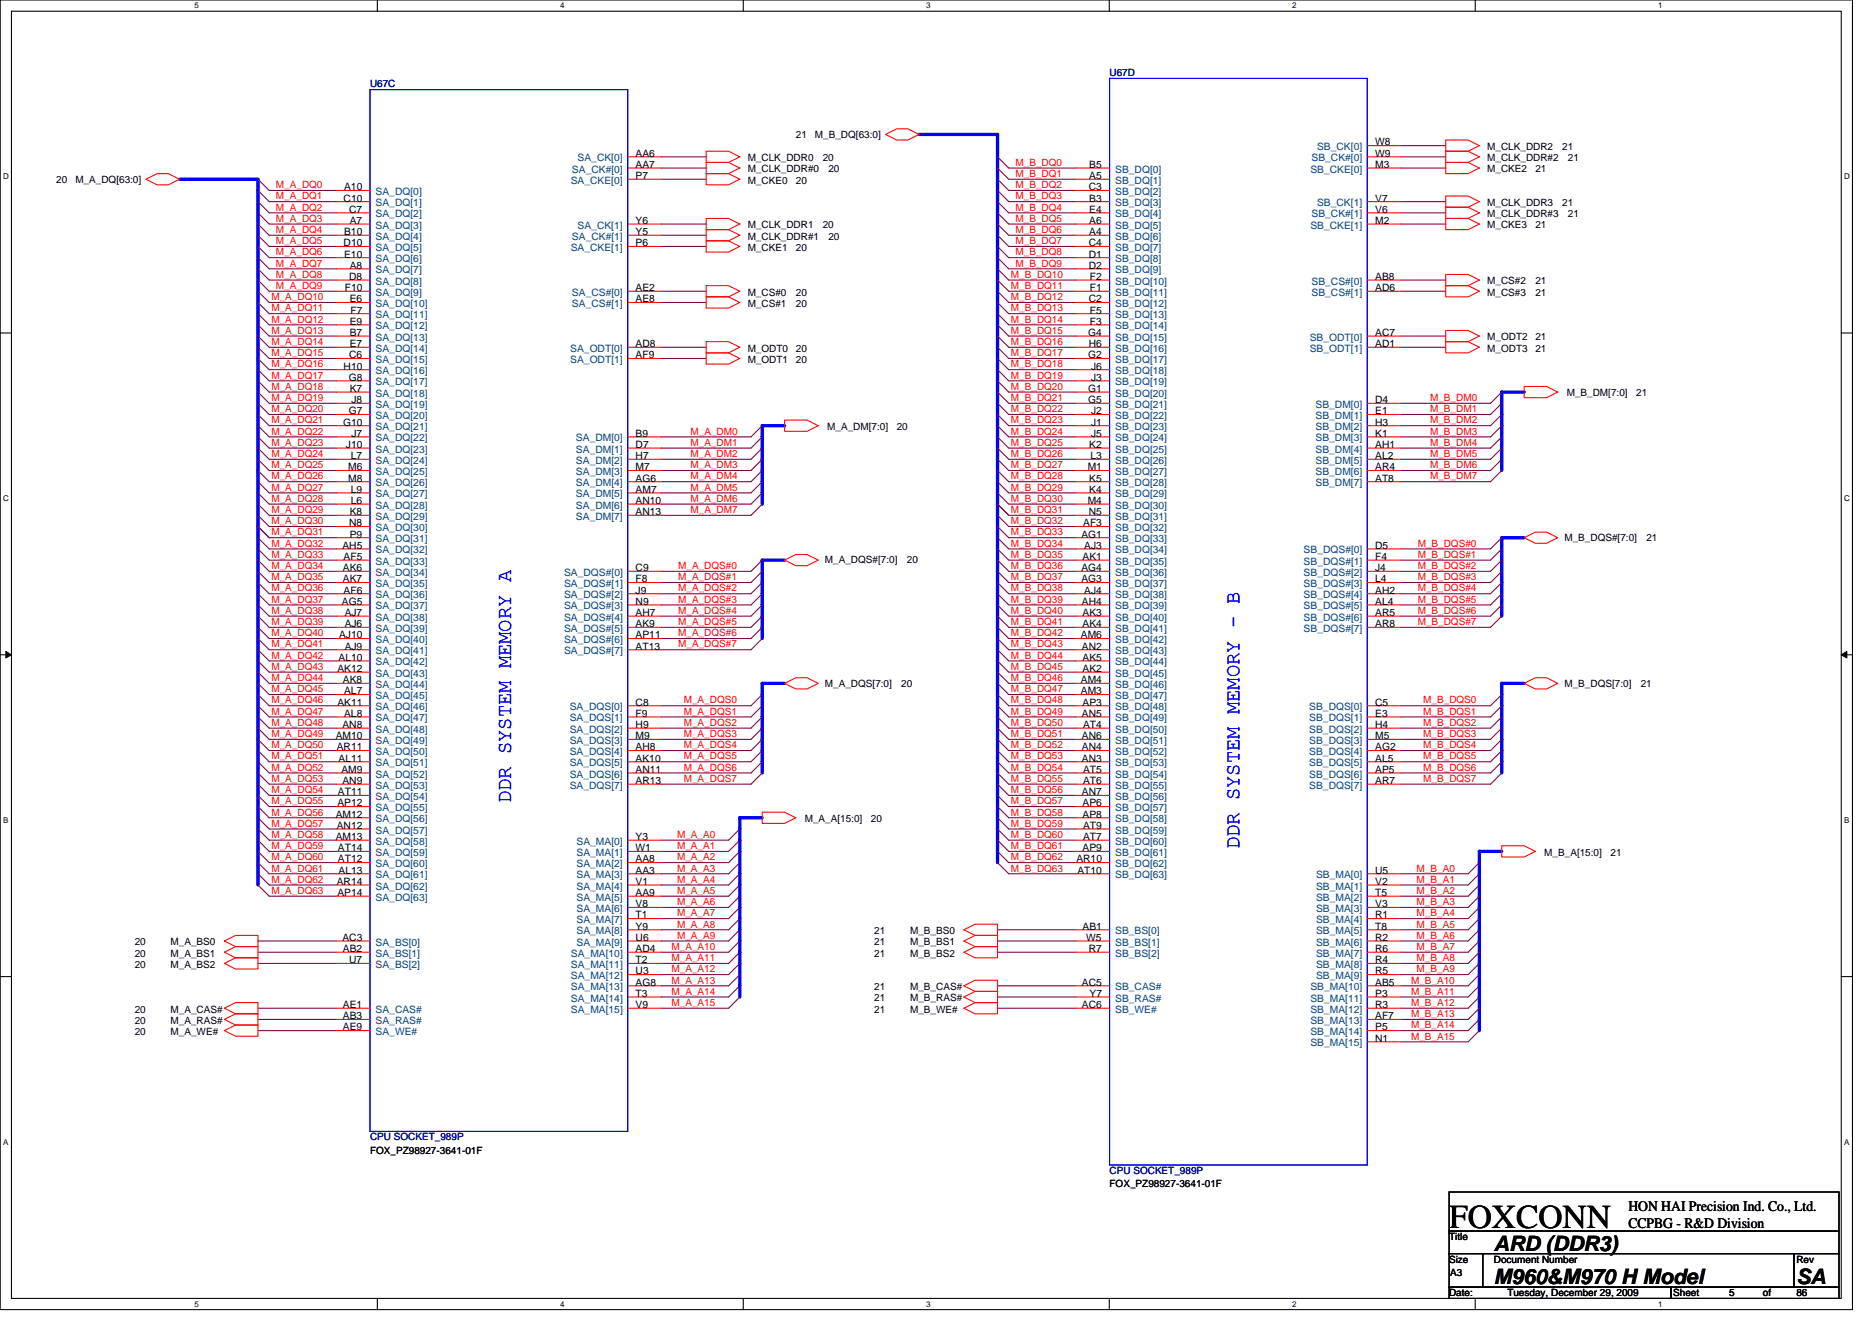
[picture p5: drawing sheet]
<svg xmlns="http://www.w3.org/2000/svg" width="297mm" height="210mm" viewBox="0 0 297 210" stroke-linecap="round" stroke-linejoin="round" font-family="sans-serif">
<defs><g id="words">
<text font-size="5.3" x="229.9" y="194.8">FOXCONN</text>
<g font-size="3.4" fill="#00f">
<text x="81.1" y="127.5" transform="rotate(-90 81.1 127.5)">DDR SYSTEM MEMORY A</text>
<text x="196.7" y="134.8" transform="rotate(-90 196.7 134.8)">DDR SYSTEM MEMORY - B</text>
</g>
<g font-size="3.4">
<text x="237" y="203.9">M960&amp;M970 H Model</text>
<text x="237" y="198.5">ARD (DDR3)</text>
<text x="285" y="203.9">SA</text>
</g>
<g font-size="2.3">
<text x="258.4" y="192.1">HON HAI Precision Ind. Co., Ltd.</text>
<text x="258.4" y="194.8">CCPBG - R&amp;D Division</text>
</g>
<g font-size="1.6" fill="#000080">
<text x="58.7" y="13.9">U67C</text>
<text x="176.1" y="12.1">U67D</text>
<text x="58.7" y="181">CPU SOCKET_989P</text>
<text x="176.1" y="186.3">CPU SOCKET_989P</text>
</g>
<g font-size="1.6">
<text x="126.3" y="21.9">21</text>
<text x="129.3" y="21.9">M_B_DQ[63:0]</text>
<text x="218.2" y="23.1">W8</text>
<text x="236" y="23.8">M_CLK_DDR2</text>
<text x="247.9" y="23.8">21</text>
<text x="8.9" y="29">20</text>
<text x="12" y="29">M_A_DQ[63:0]</text>
<text x="100.9" y="28.4">P7</text>
<text x="100.9" y="24.9">AA6</text>
<text x="100.9" y="26.6">AA7</text>
<text x="118.6" y="27.4">M_CLK_DDR#0</text>
<text x="118.6" y="29.1">M_CKE0</text>
<text x="118.6" y="25.6">M_CLK_DDR0</text>
<text x="126.3" y="29.1">20</text>
<text x="130.6" y="25.6">20</text>
<text x="131.4" y="27.4">20</text>
<text x="172.8" y="26.6">B5</text>
<text x="172.8" y="28.4">A5</text>
<text x="218.2" y="26.6">M3</text>
<text x="218.2" y="24.9">W9</text>
<text x="236" y="25.6">M_CLK_DDR#2</text>
<text x="236" y="27.4">M_CKE2</text>
<text x="243.6" y="27.4">21</text>
<text x="248.8" y="25.6">21</text>
<text x="54.5" y="32">C10</text>
<text x="54.6" y="30.2">A10</text>
<text x="55.4" y="33.8">C7</text>
<text x="55.5" y="35.5">A7</text>
<text x="100.9" y="35.5">Y6</text>
<text x="172.8" y="30.2">C3</text>
<text x="172.8" y="32">B3</text>
<text x="172.8" y="33.8">E4</text>
<text x="172.8" y="35.5">A6</text>
<text x="218.2" y="35.5">M2</text>
<text x="218.2" y="32">V7</text>
<text x="218.2" y="33.8">V6</text>
<text x="236" y="32.7">M_CLK_DDR3</text>
<text x="236" y="34.5">M_CLK_DDR#3</text>
<text x="247.9" y="32.7">21</text>
<text x="248.8" y="34.5">21</text>
<text x="54.5" y="39.1">D10</text>
<text x="54.6" y="37.3">B10</text>
<text x="54.6" y="40.9">E10</text>
<text x="100.9" y="39.1">P6</text>
<text x="100.9" y="37.3">Y5</text>
<text x="118.6" y="38">M_CLK_DDR#1</text>
<text x="118.6" y="39.8">M_CKE1</text>
<text x="118.6" y="36.3">M_CLK_DDR1</text>
<text x="126.3" y="39.8">20</text>
<text x="130.6" y="36.3">20</text>
<text x="131.4" y="38">20</text>
<text x="172.8" y="39.1">C4</text>
<text x="172.8" y="40.9">D1</text>
<text x="172.8" y="37.3">A4</text>
<text x="236" y="36.3">M_CKE3</text>
<text x="243.6" y="36.3">21</text>
<text x="54.7" y="46.2">F10</text>
<text x="55.4" y="44.4">D8</text>
<text x="55.5" y="42.7">A8</text>
<text x="55.5" y="48">E6</text>
<text x="100.9" y="46.2">AE2</text>
<text x="100.9" y="48">AE8</text>
<text x="118.6" y="46.9">M_CS#0</text>
<text x="126.3" y="46.9">20</text>
<text x="172.8" y="42.7">D2</text>
<text x="172.8" y="48">C2</text>
<text x="172.9" y="44.4">F2</text>
<text x="172.9" y="46.2">F1</text>
<text x="218.2" y="44.4">AB8</text>
<text x="218.2" y="46.2">AD6</text>
<text x="236" y="45.1">M_CS#2</text>
<text x="236" y="46.9">M_CS#3</text>
<text x="243.6" y="45.1">21</text>
<text x="243.6" y="46.9">21</text>
<text x="55.5" y="51.5">E9</text>
<text x="55.5" y="53.3">B7</text>
<text x="55.6" y="49.8">F7</text>
<text x="118.6" y="48.7">M_CS#1</text>
<text x="126.3" y="48.7">20</text>
<text x="172.7" y="53.3">G4</text>
<text x="172.9" y="49.8">F5</text>
<text x="172.9" y="51.5">F3</text>
<text x="218.2" y="53.3">AC7</text>
<text x="54.5" y="58.7">H10</text>
<text x="55.4" y="56.9">C6</text>
<text x="55.5" y="55.1">E7</text>
<text x="100.9" y="55.1">AD8</text>
<text x="100.9" y="56.9">AF9</text>
<text x="118.6" y="55.8">M_ODT0</text>
<text x="118.6" y="57.6">M_ODT1</text>
<text x="126.3" y="55.8">20</text>
<text x="126.3" y="57.6">20</text>
<text x="172.7" y="56.9">G2</text>
<text x="172.8" y="55.1">H6</text>
<text x="173.1" y="58.7">J6</text>
<text x="218.2" y="55.1">AD1</text>
<text x="236" y="54">M_ODT2</text>
<text x="236" y="55.8">M_ODT3</text>
<text x="243.6" y="54">21</text>
<text x="243.6" y="55.8">21</text>
<text x="55.3" y="60.4">G8</text>
<text x="55.3" y="65.8">G7</text>
<text x="55.5" y="62.2">K7</text>
<text x="55.8" y="64">J8</text>
<text x="172.7" y="62.2">G1</text>
<text x="172.7" y="64">G5</text>
<text x="173.1" y="60.4">J3</text>
<text x="173.1" y="65.8">J2</text>
<text x="218.2" y="64">D4</text>
<text x="218.2" y="65.8">E1</text>
<text x="248.6" y="62.9">M_B_DM[7:0]</text>
<text x="259.6" y="62.9">21</text>
<text x="54.4" y="67.5">G10</text>
<text x="54.9" y="71.1">J10</text>
<text x="55.8" y="69.3">J7</text>
<text x="100.9" y="69.3">B9</text>
<text x="100.9" y="71.1">D7</text>
<text x="131.3" y="68.3">M_A_DM[7:0]</text>
<text x="142.3" y="68.3">20</text>
<text x="172.8" y="71.1">K2</text>
<text x="173.1" y="67.5">J1</text>
<text x="173.1" y="69.3">J5</text>
<text x="218.2" y="67.5">H3</text>
<text x="218.2" y="69.3">K1</text>
<text x="218.2" y="71.1">AH1</text>
<text x="55.2" y="74.7">M6</text>
<text x="55.2" y="76.4">M8</text>
<text x="55.7" y="72.9">L7</text>
<text x="100.9" y="72.9">H7</text>
<text x="100.9" y="74.7">M7</text>
<text x="100.9" y="76.4">AG6</text>
<text x="172.6" y="74.7">M1</text>
<text x="172.8" y="76.4">K5</text>
<text x="173" y="72.9">L3</text>
<text x="218.2" y="72.9">AL2</text>
<text x="218.2" y="74.7">AR4</text>
<text x="218.2" y="76.4">AT8</text>
<text x="55.4" y="83.5">N8</text>
<text x="55.5" y="81.8">K8</text>
<text x="55.7" y="78.2">L9</text>
<text x="55.7" y="80">L6</text>
<text x="100.9" y="78.2">AM7</text>
<text x="100.9" y="80">AN10</text>
<text x="100.9" y="81.8">AN13</text>
<text x="171.9" y="83.5">AF3</text>
<text x="172.6" y="80">M4</text>
<text x="172.8" y="81.8">N5</text>
<text x="172.8" y="78.2">K4</text>
<text x="54.3" y="87.1">AH5</text>
<text x="54.5" y="88.9">AF5</text>
<text x="55.5" y="85.3">P9</text>
<text x="130.9" y="89.4">M_A_DQS#[7:0]</text>
<text x="143.9" y="89.4">20</text>
<text x="171.6" y="85.3">AG1</text>
<text x="171.8" y="88.9">AK1</text>
<text x="172" y="87.1">AJ3</text>
<text x="218.2" y="87.1">D5</text>
<text x="218.2" y="88.9">F4</text>
<text x="248.2" y="85.9">M_B_DQS#[7:0]</text>
<text x="261.2" y="85.9">21</text>
<text x="54.2" y="96">AG5</text>
<text x="54.4" y="90.7">AK6</text>
<text x="54.4" y="92.4">AK7</text>
<text x="54.5" y="94.2">AF6</text>
<text x="100.9" y="90.7">C9</text>
<text x="100.9" y="92.4">F8</text>
<text x="100.9" y="94.2">J9</text>
<text x="100.9" y="96">N9</text>
<text x="171.6" y="90.7">AG4</text>
<text x="171.6" y="92.4">AG3</text>
<text x="171.7" y="96">AH4</text>
<text x="172" y="94.2">AJ4</text>
<text x="218.2" y="94.2">AH2</text>
<text x="218.2" y="96">AL4</text>
<text x="218.2" y="90.7">J4</text>
<text x="218.2" y="92.4">L4</text>
<text x="53.8" y="101.3">AJ10</text>
<text x="54.7" y="97.8">AJ7</text>
<text x="54.7" y="99.5">AJ6</text>
<text x="100.9" y="97.8">AH7</text>
<text x="100.9" y="99.5">AK9</text>
<text x="100.9" y="101.3">AP11</text>
<text x="171.5" y="101.3">AM6</text>
<text x="171.8" y="97.8">AK3</text>
<text x="171.8" y="99.5">AK4</text>
<text x="218.2" y="97.8">AR5</text>
<text x="218.2" y="99.5">AR8</text>
<text x="53.5" y="106.7">AK12</text>
<text x="53.7" y="104.9">AL10</text>
<text x="54.7" y="103.1">AJ9</text>
<text x="100.9" y="103.1">AT13</text>
<text x="171.7" y="103.1">AN2</text>
<text x="171.8" y="104.9">AK5</text>
<text x="171.8" y="106.7">AK2</text>
<text x="53.5" y="112">AK11</text>
<text x="54.4" y="108.4">AK8</text>
<text x="54.6" y="110.2">AL7</text>
<text x="54.6" y="113.8">AL8</text>
<text x="100.9" y="112">C8</text>
<text x="100.9" y="113.8">F9</text>
<text x="130.9" y="109">M_A_DQS[7:0]</text>
<text x="143" y="109">20</text>
<text x="171.5" y="108.4">AM4</text>
<text x="171.5" y="110.2">AM3</text>
<text x="171.7" y="113.8">AN5</text>
<text x="171.8" y="112">AP3</text>
<text x="218.2" y="112">C5</text>
<text x="218.2" y="113.8">E3</text>
<text x="248.2" y="109">M_B_DQS[7:0]</text>
<text x="260.3" y="109">21</text>
<text x="53.3" y="117.3">AM10</text>
<text x="53.4" y="119.1">AR11</text>
<text x="54.3" y="115.5">AN8</text>
<text x="100.9" y="115.5">H9</text>
<text x="100.9" y="117.3">M9</text>
<text x="100.9" y="119.1">AH8</text>
<text x="171.7" y="117.3">AN6</text>
<text x="171.7" y="119.1">AN4</text>
<text x="171.8" y="115.5">AT4</text>
<text x="218.2" y="119.1">AG2</text>
<text x="218.2" y="115.5">H4</text>
<text x="218.2" y="117.3">M5</text>
<text x="53.7" y="120.9">AL11</text>
<text x="54.2" y="122.7">AM9</text>
<text x="54.3" y="124.4">AN9</text>
<text x="100.9" y="120.9">AK10</text>
<text x="100.9" y="122.7">AN11</text>
<text x="100.9" y="124.4">AR13</text>
<text x="171.7" y="120.9">AN3</text>
<text x="171.8" y="122.7">AT5</text>
<text x="171.8" y="124.4">AT6</text>
<text x="218.2" y="120.9">AL5</text>
<text x="218.2" y="122.7">AP5</text>
<text x="218.2" y="124.4">AR7</text>
<text x="53.3" y="129.8">AM12</text>
<text x="53.4" y="131.6">AN12</text>
<text x="53.5" y="128">AP12</text>
<text x="53.6" y="126.2">AT11</text>
<text x="127.7" y="130.5">M_A_A[15:0]</text>
<text x="138.2" y="130.5">20</text>
<text x="171.7" y="126.2">AN7</text>
<text x="171.8" y="128">AP6</text>
<text x="171.8" y="129.8">AP8</text>
<text x="171.8" y="131.6">AT9</text>
<text x="53.3" y="133.3">AM13</text>
<text x="53.6" y="135.1">AT14</text>
<text x="53.6" y="136.9">AT12</text>
<text x="100.9" y="133.3">Y3</text>
<text x="100.9" y="135.1">W1</text>
<text x="100.9" y="136.9">AA8</text>
<text x="170.8" y="136.9">AR10</text>
<text x="171.8" y="135.1">AP9</text>
<text x="171.8" y="133.3">AT7</text>
<text x="245" y="135.8">M_B_A[15:0]</text>
<text x="255.5" y="135.8">21</text>
<text x="53.4" y="140.4">AR14</text>
<text x="53.5" y="142.2">AP14</text>
<text x="53.7" y="138.7">AL13</text>
<text x="100.9" y="138.7">AA3</text>
<text x="100.9" y="140.4">V1</text>
<text x="100.9" y="142.2">AA9</text>
<text x="100.9" y="144">V8</text>
<text x="171" y="138.7">AT10</text>
<text x="218.2" y="138.7">U5</text>
<text x="218.2" y="140.4">V2</text>
<text x="218.2" y="142.2">T5</text>
<text x="218.2" y="144">V3</text>
<text x="54.3" y="149.3">AC3</text>
<text x="100.9" y="145.8">T1</text>
<text x="100.9" y="147.6">Y9</text>
<text x="100.9" y="149.3">U6</text>
<text x="138.7" y="148.3">21</text>
<text x="144.4" y="148.3">M_B_BS0</text>
<text x="171.8" y="147.6">AB1</text>
<text x="172.3" y="149.3">W5</text>
<text x="218.2" y="145.8">R1</text>
<text x="218.2" y="147.6">T8</text>
<text x="218.2" y="149.3">R2</text>
<text x="21.4" y="150.1">20</text>
<text x="21.4" y="151.8">20</text>
<text x="21.4" y="153.6">20</text>
<text x="27.1" y="150.1">M_A_BS0</text>
<text x="27.1" y="151.8">M_A_BS1</text>
<text x="27.1" y="153.6">M_A_BS2</text>
<text x="54.4" y="151.1">AB2</text>
<text x="55.4" y="152.9">U7</text>
<text x="100.9" y="151.1">AD4</text>
<text x="100.9" y="152.9">T2</text>
<text x="100.9" y="154.7">U3</text>
<text x="138.7" y="150.1">21</text>
<text x="138.7" y="151.8">21</text>
<text x="144.4" y="150.1">M_B_BS1</text>
<text x="144.4" y="151.8">M_B_BS2</text>
<text x="172.8" y="151.1">R7</text>
<text x="218.2" y="151.1">R6</text>
<text x="218.2" y="152.9">R4</text>
<text x="218.2" y="154.7">R5</text>
<text x="21.4" y="160.7">20</text>
<text x="27.1" y="160.7">M_A_CAS#</text>
<text x="54.4" y="160">AE1</text>
<text x="54.4" y="161.8">AB3</text>
<text x="100.9" y="156.4">AG8</text>
<text x="100.9" y="158.2">T3</text>
<text x="100.9" y="160">V9</text>
<text x="138.7" y="158.9">21</text>
<text x="138.7" y="160.7">21</text>
<text x="138.7" y="157.2">21</text>
<text x="144.4" y="158.9">M_B_RAS#</text>
<text x="144.4" y="160.7">M_B_WE#</text>
<text x="144.4" y="157.2">M_B_CAS#</text>
<text x="171.7" y="156.4">AC5</text>
<text x="171.7" y="160">AC6</text>
<text x="172.9" y="158.2">Y7</text>
<text x="218.2" y="156.4">AB5</text>
<text x="218.2" y="158.2">P3</text>
<text x="218.2" y="160">R3</text>
<text x="218.2" y="161.8">AF7</text>
<text x="21.4" y="162.5">20</text>
<text x="21.4" y="164.3">20</text>
<text x="27.1" y="162.5">M_A_RAS#</text>
<text x="27.1" y="164.3">M_A_WE#</text>
<text x="54.4" y="163.6">AE9</text>
<text x="218.2" y="163.6">P5</text>
<text x="218.2" y="165.3">N1</text>
<text x="58.7" y="183.1">FOX_PZ98927-3641-01F</text>
<text x="176.1" y="188.5">FOX_PZ98927-3641-01F</text>
<text x="229.9" y="196.8">Title</text>
<text x="229.9" y="200.4">Size</text>
<text x="230.1" y="202.5">A3</text>
<text x="237" y="200.4">Document Number</text>
<text x="285" y="200.4">Rev</text>
<text x="229.9" y="205.7">Date:</text>
<text x="239.2" y="205.7">Tuesday, December 29, 2009</text>
<text x="265.5" y="205.7">Sheet</text>
<text x="274.4" y="205.7">5</text>
<text x="279.7" y="205.7">of</text>
<text x="285" y="205.7">86</text>
</g>
<g font-size="1.6" fill="#004080">
<text x="209" y="23.8">SB_CK[0]</text>
<text x="90.6" y="29.2">SA_CKE[0]</text>
<text x="90.8" y="27.4">SA_CK#[0]</text>
<text x="91.6" y="25.6">SA_CK[0]</text>
<text x="176.9" y="27.4">SB_DQ[0]</text>
<text x="176.9" y="29.2">SB_DQ[1]</text>
<text x="207.9" y="27.4">SB_CKE[0]</text>
<text x="208.1" y="25.6">SB_CK#[0]</text>
<text x="59.6" y="30.9">SA_DQ[0]</text>
<text x="59.6" y="32.7">SA_DQ[1]</text>
<text x="59.6" y="34.5">SA_DQ[2]</text>
<text x="176.9" y="30.9">SB_DQ[2]</text>
<text x="176.9" y="32.7">SB_DQ[3]</text>
<text x="176.9" y="34.5">SB_DQ[4]</text>
<text x="208.1" y="34.5">SB_CK#[1]</text>
<text x="209" y="32.7">SB_CK[1]</text>
<text x="59.6" y="36.3">SA_DQ[3]</text>
<text x="59.6" y="38.1">SA_DQ[4]</text>
<text x="59.6" y="39.8">SA_DQ[5]</text>
<text x="59.6" y="41.6">SA_DQ[6]</text>
<text x="90.6" y="39.8">SA_CKE[1]</text>
<text x="90.8" y="38.1">SA_CK#[1]</text>
<text x="91.6" y="36.3">SA_CK[1]</text>
<text x="176.9" y="36.3">SB_DQ[5]</text>
<text x="176.9" y="38.1">SB_DQ[6]</text>
<text x="176.9" y="39.8">SB_DQ[7]</text>
<text x="176.9" y="41.6">SB_DQ[8]</text>
<text x="207.9" y="36.3">SB_CKE[1]</text>
<text x="59.6" y="43.4">SA_DQ[7]</text>
<text x="59.6" y="45.2">SA_DQ[8]</text>
<text x="59.6" y="46.9">SA_DQ[9]</text>
<text x="90.8" y="46.9">SA_CS#[0]</text>
<text x="176.9" y="43.4">SB_DQ[9]</text>
<text x="176.9" y="45.2">SB_DQ[10]</text>
<text x="176.9" y="46.9">SB_DQ[11]</text>
<text x="208.1" y="45.2">SB_CS#[0]</text>
<text x="208.1" y="46.9">SB_CS#[1]</text>
<text x="59.6" y="48.7">SA_DQ[10]</text>
<text x="59.6" y="50.5">SA_DQ[11]</text>
<text x="59.6" y="52.3">SA_DQ[12]</text>
<text x="90.8" y="48.7">SA_CS#[1]</text>
<text x="176.9" y="48.7">SB_DQ[12]</text>
<text x="176.9" y="50.5">SB_DQ[13]</text>
<text x="176.9" y="52.3">SB_DQ[14]</text>
<text x="59.6" y="54.1">SA_DQ[13]</text>
<text x="59.6" y="55.8">SA_DQ[14]</text>
<text x="59.6" y="57.6">SA_DQ[15]</text>
<text x="59.6" y="59.4">SA_DQ[16]</text>
<text x="90.5" y="55.8">SA_ODT[0]</text>
<text x="90.5" y="57.6">SA_ODT[1]</text>
<text x="176.9" y="54.1">SB_DQ[15]</text>
<text x="176.9" y="55.8">SB_DQ[16]</text>
<text x="176.9" y="57.6">SB_DQ[17]</text>
<text x="176.9" y="59.4">SB_DQ[18]</text>
<text x="207.8" y="54.1">SB_ODT[0]</text>
<text x="207.8" y="55.8">SB_ODT[1]</text>
<text x="59.6" y="61.2">SA_DQ[17]</text>
<text x="59.6" y="62.9">SA_DQ[18]</text>
<text x="59.6" y="64.7">SA_DQ[19]</text>
<text x="176.9" y="61.2">SB_DQ[19]</text>
<text x="176.9" y="62.9">SB_DQ[20]</text>
<text x="176.9" y="64.7">SB_DQ[21]</text>
<text x="208.7" y="64.7">SB_DM[0]</text>
<text x="59.6" y="66.5">SA_DQ[20]</text>
<text x="59.6" y="68.3">SA_DQ[21]</text>
<text x="59.6" y="70.1">SA_DQ[22]</text>
<text x="59.6" y="71.8">SA_DQ[23]</text>
<text x="91.4" y="70.1">SA_DM[0]</text>
<text x="91.4" y="71.8">SA_DM[1]</text>
<text x="176.9" y="66.5">SB_DQ[22]</text>
<text x="176.9" y="68.3">SB_DQ[23]</text>
<text x="176.9" y="70.1">SB_DQ[24]</text>
<text x="176.9" y="71.8">SB_DQ[25]</text>
<text x="208.7" y="66.5">SB_DM[1]</text>
<text x="208.7" y="68.3">SB_DM[2]</text>
<text x="208.7" y="70.1">SB_DM[3]</text>
<text x="208.7" y="71.8">SB_DM[4]</text>
<text x="59.6" y="73.6">SA_DQ[24]</text>
<text x="59.6" y="75.4">SA_DQ[25]</text>
<text x="59.6" y="77.2">SA_DQ[26]</text>
<text x="91.4" y="73.6">SA_DM[2]</text>
<text x="91.4" y="75.4">SA_DM[3]</text>
<text x="91.4" y="77.2">SA_DM[4]</text>
<text x="176.9" y="73.6">SB_DQ[26]</text>
<text x="176.9" y="75.4">SB_DQ[27]</text>
<text x="176.9" y="77.2">SB_DQ[28]</text>
<text x="208.7" y="73.6">SB_DM[5]</text>
<text x="208.7" y="75.4">SB_DM[6]</text>
<text x="208.7" y="77.2">SB_DM[7]</text>
<text x="59.6" y="79">SA_DQ[27]</text>
<text x="59.6" y="80.7">SA_DQ[28]</text>
<text x="59.6" y="82.5">SA_DQ[29]</text>
<text x="91.4" y="79">SA_DM[5]</text>
<text x="91.4" y="80.7">SA_DM[6]</text>
<text x="91.4" y="82.5">SA_DM[7]</text>
<text x="176.9" y="79">SB_DQ[29]</text>
<text x="176.9" y="80.7">SB_DQ[30]</text>
<text x="176.9" y="82.5">SB_DQ[31]</text>
<text x="59.6" y="84.3">SA_DQ[30]</text>
<text x="59.6" y="86.1">SA_DQ[31]</text>
<text x="59.6" y="87.8">SA_DQ[32]</text>
<text x="59.6" y="89.6">SA_DQ[33]</text>
<text x="176.9" y="84.3">SB_DQ[32]</text>
<text x="176.9" y="86.1">SB_DQ[33]</text>
<text x="176.9" y="87.8">SB_DQ[34]</text>
<text x="176.9" y="89.6">SB_DQ[35]</text>
<text x="206.9" y="87.8">SB_DQS#[0]</text>
<text x="206.9" y="89.6">SB_DQS#[1]</text>
<text x="59.6" y="91.4">SA_DQ[34]</text>
<text x="59.6" y="93.2">SA_DQ[35]</text>
<text x="59.6" y="95">SA_DQ[36]</text>
<text x="89.5" y="91.4">SA_DQS#[0]</text>
<text x="89.5" y="93.2">SA_DQS#[1]</text>
<text x="89.5" y="95">SA_DQS#[2]</text>
<text x="176.9" y="91.4">SB_DQ[36]</text>
<text x="176.9" y="93.2">SB_DQ[37]</text>
<text x="176.9" y="95">SB_DQ[38]</text>
<text x="206.9" y="95">SB_DQS#[4]</text>
<text x="206.9" y="91.4">SB_DQS#[2]</text>
<text x="206.9" y="93.2">SB_DQS#[3]</text>
<text x="59.6" y="96.7">SA_DQ[37]</text>
<text x="59.6" y="98.5">SA_DQ[38]</text>
<text x="59.6" y="100.3">SA_DQ[39]</text>
<text x="89.5" y="96.7">SA_DQS#[3]</text>
<text x="89.5" y="98.5">SA_DQS#[4]</text>
<text x="89.5" y="100.3">SA_DQS#[5]</text>
<text x="176.9" y="96.7">SB_DQ[39]</text>
<text x="176.9" y="98.5">SB_DQ[40]</text>
<text x="176.9" y="100.3">SB_DQ[41]</text>
<text x="206.9" y="96.7">SB_DQS#[5]</text>
<text x="206.9" y="98.5">SB_DQS#[6]</text>
<text x="206.9" y="100.3">SB_DQS#[7]</text>
<text x="59.6" y="102.1">SA_DQ[40]</text>
<text x="59.6" y="103.8">SA_DQ[41]</text>
<text x="59.6" y="105.6">SA_DQ[42]</text>
<text x="59.6" y="107.4">SA_DQ[43]</text>
<text x="89.5" y="102.1">SA_DQS#[6]</text>
<text x="89.5" y="103.8">SA_DQS#[7]</text>
<text x="176.9" y="102.1">SB_DQ[42]</text>
<text x="176.9" y="103.8">SB_DQ[43]</text>
<text x="176.9" y="105.6">SB_DQ[44]</text>
<text x="176.9" y="107.4">SB_DQ[45]</text>
<text x="59.6" y="109.2">SA_DQ[44]</text>
<text x="59.6" y="111">SA_DQ[45]</text>
<text x="59.6" y="112.7">SA_DQ[46]</text>
<text x="90.4" y="112.7">SA_DQS[0]</text>
<text x="176.9" y="109.2">SB_DQ[46]</text>
<text x="176.9" y="111">SB_DQ[47]</text>
<text x="176.9" y="112.7">SB_DQ[48]</text>
<text x="207.7" y="112.7">SB_DQS[0]</text>
<text x="59.6" y="114.5">SA_DQ[47]</text>
<text x="59.6" y="116.3">SA_DQ[48]</text>
<text x="59.6" y="118.1">SA_DQ[49]</text>
<text x="59.6" y="119.8">SA_DQ[50]</text>
<text x="90.4" y="114.5">SA_DQS[1]</text>
<text x="90.4" y="116.3">SA_DQS[2]</text>
<text x="90.4" y="118.1">SA_DQS[3]</text>
<text x="90.4" y="119.8">SA_DQS[4]</text>
<text x="176.9" y="114.5">SB_DQ[49]</text>
<text x="176.9" y="116.3">SB_DQ[50]</text>
<text x="176.9" y="118.1">SB_DQ[51]</text>
<text x="176.9" y="119.8">SB_DQ[52]</text>
<text x="207.7" y="119.8">SB_DQS[4]</text>
<text x="207.7" y="114.5">SB_DQS[1]</text>
<text x="207.7" y="116.3">SB_DQS[2]</text>
<text x="207.7" y="118.1">SB_DQS[3]</text>
<text x="59.6" y="121.6">SA_DQ[51]</text>
<text x="59.6" y="123.4">SA_DQ[52]</text>
<text x="59.6" y="125.2">SA_DQ[53]</text>
<text x="90.4" y="121.6">SA_DQS[5]</text>
<text x="90.4" y="123.4">SA_DQS[6]</text>
<text x="90.4" y="125.2">SA_DQS[7]</text>
<text x="176.9" y="121.6">SB_DQ[53]</text>
<text x="176.9" y="123.4">SB_DQ[54]</text>
<text x="176.9" y="125.2">SB_DQ[55]</text>
<text x="207.7" y="121.6">SB_DQS[5]</text>
<text x="207.7" y="123.4">SB_DQS[6]</text>
<text x="207.7" y="125.2">SB_DQS[7]</text>
<text x="59.6" y="127">SA_DQ[54]</text>
<text x="59.6" y="128.7">SA_DQ[55]</text>
<text x="59.6" y="130.5">SA_DQ[56]</text>
<text x="176.9" y="127">SB_DQ[56]</text>
<text x="176.9" y="128.7">SB_DQ[57]</text>
<text x="176.9" y="130.5">SB_DQ[58]</text>
<text x="59.6" y="132.3">SA_DQ[57]</text>
<text x="59.6" y="134.1">SA_DQ[58]</text>
<text x="59.6" y="135.8">SA_DQ[59]</text>
<text x="59.6" y="137.6">SA_DQ[60]</text>
<text x="91.5" y="134.1">SA_MA[0]</text>
<text x="91.5" y="135.8">SA_MA[1]</text>
<text x="91.5" y="137.6">SA_MA[2]</text>
<text x="176.9" y="132.3">SB_DQ[59]</text>
<text x="176.9" y="134.1">SB_DQ[60]</text>
<text x="176.9" y="135.8">SB_DQ[61]</text>
<text x="176.9" y="137.6">SB_DQ[62]</text>
<text x="59.6" y="139.4">SA_DQ[61]</text>
<text x="59.6" y="141.2">SA_DQ[62]</text>
<text x="59.6" y="143">SA_DQ[63]</text>
<text x="91.5" y="139.4">SA_MA[3]</text>
<text x="91.5" y="141.2">SA_MA[4]</text>
<text x="91.5" y="143">SA_MA[5]</text>
<text x="176.9" y="139.4">SB_DQ[63]</text>
<text x="208.8" y="139.4">SB_MA[0]</text>
<text x="208.8" y="141.2">SB_MA[1]</text>
<text x="208.8" y="143">SB_MA[2]</text>
<text x="91.5" y="144.7">SA_MA[6]</text>
<text x="91.5" y="146.5">SA_MA[7]</text>
<text x="91.5" y="148.3">SA_MA[8]</text>
<text x="176.9" y="148.3">SB_BS[0]</text>
<text x="208.8" y="144.7">SB_MA[3]</text>
<text x="208.8" y="146.5">SB_MA[4]</text>
<text x="208.8" y="148.3">SB_MA[5]</text>
<text x="59.6" y="150.1">SA_BS[0]</text>
<text x="59.6" y="151.8">SA_BS[1]</text>
<text x="59.6" y="153.6">SA_BS[2]</text>
<text x="90.6" y="151.8">SA_MA[10]</text>
<text x="90.6" y="153.6">SA_MA[11]</text>
<text x="90.6" y="155.4">SA_MA[12]</text>
<text x="91.5" y="150.1">SA_MA[9]</text>
<text x="176.9" y="150.1">SB_BS[1]</text>
<text x="176.9" y="151.8">SB_BS[2]</text>
<text x="208.8" y="150.1">SB_MA[6]</text>
<text x="208.8" y="151.8">SB_MA[7]</text>
<text x="208.8" y="153.6">SB_MA[8]</text>
<text x="208.8" y="155.4">SB_MA[9]</text>
<text x="59.6" y="160.7">SA_CAS#</text>
<text x="90.6" y="157.2">SA_MA[13]</text>
<text x="90.6" y="159">SA_MA[14]</text>
<text x="90.6" y="160.7">SA_MA[15]</text>
<text x="176.9" y="157.2">SB_CAS#</text>
<text x="176.9" y="159">SB_RAS#</text>
<text x="176.9" y="160.7">SB_WE#</text>
<text x="207.9" y="157.2">SB_MA[10]</text>
<text x="207.9" y="159">SB_MA[11]</text>
<text x="207.9" y="160.7">SB_MA[12]</text>
<text x="59.6" y="162.5">SA_RAS#</text>
<text x="59.6" y="164.3">SA_WE#</text>
<text x="207.9" y="162.5">SB_MA[13]</text>
<text x="207.9" y="164.3">SB_MA[14]</text>
<text x="207.9" y="166.1">SB_MA[15]</text>
</g>
<g font-size="1.6" fill="#f00">
<text x="43.8" y="29.9">M_A_DQ0</text>
<text x="161.1" y="26.3">M_B_DQ0</text>
<text x="161.1" y="28.1">M_B_DQ1</text>
<text x="161.1" y="29.9">M_B_DQ2</text>
<text x="43.8" y="35.2">M_A_DQ3</text>
<text x="43.8" y="31.6">M_A_DQ1</text>
<text x="43.8" y="33.4">M_A_DQ2</text>
<text x="161.1" y="31.6">M_B_DQ3</text>
<text x="161.1" y="33.4">M_B_DQ4</text>
<text x="161.1" y="35.2">M_B_DQ5</text>
<text x="43.8" y="37">M_A_DQ4</text>
<text x="43.8" y="38.8">M_A_DQ5</text>
<text x="43.8" y="40.5">M_A_DQ6</text>
<text x="161.1" y="38.8">M_B_DQ7</text>
<text x="161.1" y="40.5">M_B_DQ8</text>
<text x="161.1" y="37">M_B_DQ6</text>
<text x="43.1" y="47.6">M_A_DQ10</text>
<text x="43.8" y="42.3">M_A_DQ7</text>
<text x="43.8" y="44.1">M_A_DQ8</text>
<text x="43.8" y="45.9">M_A_DQ9</text>
<text x="160.4" y="45.9">M_B_DQ11</text>
<text x="160.4" y="47.6">M_B_DQ12</text>
<text x="160.4" y="44.1">M_B_DQ10</text>
<text x="161.1" y="42.3">M_B_DQ9</text>
<text x="43.1" y="49.4">M_A_DQ11</text>
<text x="43.1" y="51.2">M_A_DQ12</text>
<text x="43.1" y="53">M_A_DQ13</text>
<text x="160.4" y="53">M_B_DQ15</text>
<text x="160.4" y="49.4">M_B_DQ13</text>
<text x="160.4" y="51.2">M_B_DQ14</text>
<text x="43.1" y="56.5">M_A_DQ15</text>
<text x="43.1" y="58.3">M_A_DQ16</text>
<text x="43.1" y="54.8">M_A_DQ14</text>
<text x="160.4" y="56.5">M_B_DQ17</text>
<text x="160.4" y="58.3">M_B_DQ18</text>
<text x="160.4" y="54.8">M_B_DQ16</text>
<text x="43.1" y="63.6">M_A_DQ19</text>
<text x="43.1" y="65.4">M_A_DQ20</text>
<text x="43.1" y="60.1">M_A_DQ17</text>
<text x="43.1" y="61.9">M_A_DQ18</text>
<text x="160.4" y="60.1">M_B_DQ19</text>
<text x="160.4" y="61.9">M_B_DQ20</text>
<text x="160.4" y="63.6">M_B_DQ21</text>
<text x="160.4" y="65.4">M_B_DQ22</text>
<text x="226.9" y="63.6">M_B_DM0</text>
<text x="226.9" y="65.4">M_B_DM1</text>
<text x="43.1" y="70.8">M_A_DQ23</text>
<text x="43.1" y="67.2">M_A_DQ21</text>
<text x="43.1" y="69">M_A_DQ22</text>
<text x="109.6" y="69">M_A_DM0</text>
<text x="109.6" y="70.8">M_A_DM1</text>
<text x="160.4" y="67.2">M_B_DQ23</text>
<text x="160.4" y="69">M_B_DQ24</text>
<text x="160.4" y="70.8">M_B_DQ25</text>
<text x="226.9" y="69">M_B_DM3</text>
<text x="226.9" y="70.8">M_B_DM4</text>
<text x="226.9" y="67.2">M_B_DM2</text>
<text x="43.1" y="72.5">M_A_DQ24</text>
<text x="43.1" y="77.9">M_A_DQ27</text>
<text x="43.1" y="74.3">M_A_DQ25</text>
<text x="43.1" y="76.1">M_A_DQ26</text>
<text x="109.6" y="74.3">M_A_DM3</text>
<text x="109.6" y="76.1">M_A_DM4</text>
<text x="109.6" y="77.9">M_A_DM5</text>
<text x="109.6" y="72.5">M_A_DM2</text>
<text x="160.4" y="74.3">M_B_DQ27</text>
<text x="160.4" y="76.1">M_B_DQ28</text>
<text x="160.4" y="77.9">M_B_DQ29</text>
<text x="160.4" y="72.5">M_B_DQ26</text>
<text x="226.9" y="76.1">M_B_DM7</text>
<text x="226.9" y="72.5">M_B_DM5</text>
<text x="226.9" y="74.3">M_B_DM6</text>
<text x="43.1" y="79.7">M_A_DQ28</text>
<text x="43.1" y="81.4">M_A_DQ29</text>
<text x="43.1" y="83.2">M_A_DQ30</text>
<text x="109.6" y="81.4">M_A_DM7</text>
<text x="109.6" y="79.7">M_A_DM6</text>
<text x="160.4" y="81.4">M_B_DQ31</text>
<text x="160.4" y="83.2">M_B_DQ32</text>
<text x="160.4" y="79.7">M_B_DQ30</text>
<text x="43.1" y="85">M_A_DQ31</text>
<text x="43.1" y="86.8">M_A_DQ32</text>
<text x="43.1" y="88.5">M_A_DQ33</text>
<text x="160.4" y="86.8">M_B_DQ34</text>
<text x="160.4" y="88.5">M_B_DQ35</text>
<text x="160.4" y="85">M_B_DQ33</text>
<text x="225" y="86.8">M_B_DQS#0</text>
<text x="225" y="88.5">M_B_DQS#1</text>
<text x="43.1" y="90.3">M_A_DQ34</text>
<text x="43.1" y="92.1">M_A_DQ35</text>
<text x="43.1" y="93.9">M_A_DQ36</text>
<text x="43.1" y="95.7">M_A_DQ37</text>
<text x="107.6" y="90.3">M_A_DQS#0</text>
<text x="107.6" y="95.7">M_A_DQS#3</text>
<text x="107.6" y="92.1">M_A_DQS#1</text>
<text x="107.6" y="93.9">M_A_DQS#2</text>
<text x="160.4" y="93.9">M_B_DQ38</text>
<text x="160.4" y="95.7">M_B_DQ39</text>
<text x="160.4" y="90.3">M_B_DQ36</text>
<text x="160.4" y="92.1">M_B_DQ37</text>
<text x="225" y="92.1">M_B_DQS#3</text>
<text x="225" y="93.9">M_B_DQS#4</text>
<text x="225" y="95.7">M_B_DQS#5</text>
<text x="225" y="90.3">M_B_DQS#2</text>
<text x="43.1" y="97.4">M_A_DQ38</text>
<text x="43.1" y="99.2">M_A_DQ39</text>
<text x="43.1" y="101">M_A_DQ40</text>
<text x="107.6" y="97.4">M_A_DQS#4</text>
<text x="107.6" y="99.2">M_A_DQS#5</text>
<text x="107.6" y="101">M_A_DQS#6</text>
<text x="160.4" y="101">M_B_DQ42</text>
<text x="160.4" y="97.4">M_B_DQ40</text>
<text x="160.4" y="99.2">M_B_DQ41</text>
<text x="225" y="99.2">M_B_DQS#7</text>
<text x="225" y="97.4">M_B_DQS#6</text>
<text x="43.1" y="104.5">M_A_DQ42</text>
<text x="43.1" y="106.3">M_A_DQ43</text>
<text x="43.1" y="102.8">M_A_DQ41</text>
<text x="107.6" y="102.8">M_A_DQS#7</text>
<text x="160.4" y="102.8">M_B_DQ43</text>
<text x="160.4" y="104.5">M_B_DQ44</text>
<text x="160.4" y="106.3">M_B_DQ45</text>
<text x="43.1" y="111.7">M_A_DQ46</text>
<text x="43.1" y="113.4">M_A_DQ47</text>
<text x="43.1" y="108.1">M_A_DQ44</text>
<text x="43.1" y="109.9">M_A_DQ45</text>
<text x="108.5" y="111.7">M_A_DQS0</text>
<text x="108.5" y="113.4">M_A_DQS1</text>
<text x="160.4" y="111.7">M_B_DQ48</text>
<text x="160.4" y="113.4">M_B_DQ49</text>
<text x="160.4" y="108.1">M_B_DQ46</text>
<text x="160.4" y="109.9">M_B_DQ47</text>
<text x="225.8" y="111.7">M_B_DQS0</text>
<text x="225.8" y="113.4">M_B_DQS1</text>
<text x="43.1" y="118.8">M_A_DQ50</text>
<text x="43.1" y="115.2">M_A_DQ48</text>
<text x="43.1" y="117">M_A_DQ49</text>
<text x="108.5" y="117">M_A_DQS3</text>
<text x="108.5" y="118.8">M_A_DQS4</text>
<text x="108.5" y="115.2">M_A_DQS2</text>
<text x="160.4" y="115.2">M_B_DQ50</text>
<text x="160.4" y="117">M_B_DQ51</text>
<text x="160.4" y="118.8">M_B_DQ52</text>
<text x="225.8" y="117">M_B_DQS3</text>
<text x="225.8" y="118.8">M_B_DQS4</text>
<text x="225.8" y="115.2">M_B_DQS2</text>
<text x="43.1" y="120.5">M_A_DQ51</text>
<text x="43.1" y="125.9">M_A_DQ54</text>
<text x="43.1" y="122.3">M_A_DQ52</text>
<text x="43.1" y="124.1">M_A_DQ53</text>
<text x="108.5" y="124.1">M_A_DQS7</text>
<text x="108.5" y="120.5">M_A_DQS5</text>
<text x="108.5" y="122.3">M_A_DQS6</text>
<text x="160.4" y="122.3">M_B_DQ54</text>
<text x="160.4" y="124.1">M_B_DQ55</text>
<text x="160.4" y="120.5">M_B_DQ53</text>
<text x="160.4" y="125.9">M_B_DQ56</text>
<text x="225.8" y="124.1">M_B_DQS7</text>
<text x="225.8" y="120.5">M_B_DQS5</text>
<text x="225.8" y="122.3">M_B_DQS6</text>
<text x="43.1" y="127.7">M_A_DQ55</text>
<text x="43.1" y="129.4">M_A_DQ56</text>
<text x="43.1" y="131.2">M_A_DQ57</text>
<text x="160.4" y="129.4">M_B_DQ58</text>
<text x="160.4" y="131.2">M_B_DQ59</text>
<text x="160.4" y="127.7">M_B_DQ57</text>
<text x="43.1" y="133">M_A_DQ58</text>
<text x="43.1" y="134.8">M_A_DQ59</text>
<text x="43.1" y="136.5">M_A_DQ60</text>
<text x="107.4" y="133">M_A_A0</text>
<text x="107.4" y="134.8">M_A_A1</text>
<text x="107.4" y="136.5">M_A_A2</text>
<text x="160.4" y="136.5">M_B_DQ62</text>
<text x="160.4" y="133">M_B_DQ60</text>
<text x="160.4" y="134.8">M_B_DQ61</text>
<text x="43.1" y="140.1">M_A_DQ62</text>
<text x="43.1" y="141.9">M_A_DQ63</text>
<text x="43.1" y="138.3">M_A_DQ61</text>
<text x="107.4" y="138.3">M_A_A3</text>
<text x="107.4" y="140.1">M_A_A4</text>
<text x="107.4" y="141.9">M_A_A5</text>
<text x="107.4" y="143.7">M_A_A6</text>
<text x="160.4" y="138.3">M_B_DQ63</text>
<text x="224.8" y="143.7">M_B_A3</text>
<text x="224.8" y="138.3">M_B_A0</text>
<text x="224.8" y="140.1">M_B_A1</text>
<text x="224.8" y="141.9">M_B_A2</text>
<text x="107.4" y="145.4">M_A_A7</text>
<text x="107.4" y="147.2">M_A_A8</text>
<text x="107.4" y="149">M_A_A9</text>
<text x="224.8" y="145.4">M_B_A4</text>
<text x="224.8" y="147.2">M_B_A5</text>
<text x="224.8" y="149">M_B_A6</text>
<text x="106.5" y="152.5">M_A_A11</text>
<text x="106.5" y="154.3">M_A_A12</text>
<text x="106.5" y="150.8">M_A_A10</text>
<text x="224.8" y="150.8">M_B_A7</text>
<text x="224.8" y="152.5">M_B_A8</text>
<text x="224.8" y="154.3">M_B_A9</text>
<text x="106.5" y="159.7">M_A_A15</text>
<text x="106.5" y="156.1">M_A_A13</text>
<text x="106.5" y="157.9">M_A_A14</text>
<text x="223.9" y="157.9">M_B_A11</text>
<text x="223.9" y="159.7">M_B_A12</text>
<text x="223.9" y="161.4">M_B_A13</text>
<text x="223.9" y="156.1">M_B_A10</text>
<text x="223.9" y="165">M_B_A15</text>
<text x="223.9" y="163.2">M_B_A14</text>
</g>
<g font-size="1.3">
<text x="30.8" y="1.3">5</text>
<text x="88.9" y="1.3">4</text>
<text x="147" y="1.3">3</text>
<text x="205" y="1.3">2</text>
<text x="263.1" y="1.3">1</text>
<text x=".5" y="28.4">D</text>
<text x="292.6" y="28.4">D</text>
<text x=".5" y="79.5">C</text>
<text x="292.6" y="79.5">C</text>
<text x=".5" y="130.6">B</text>
<text x="292.6" y="130.6">B</text>
<text x=".5" y="181.7">A</text>
<text x="292.6" y="181.7">A</text>
<text x="30.8" y="207.4">5</text>
<text x="88.9" y="207.4">4</text>
<text x="147" y="207.4">3</text>
<text x="205" y="207.4">2</text>
<text x="263.1" y="207.4">1</text>
</g>
</g></defs>
<path d="M0 0h293.9v207.9h-293.9zM1.8 1.8h290.4v204.3h-290.4z" fill="none" stroke="#000" stroke-width=".17"/>
<g fill="#fff">
<path d="M30.8 .2h.7v1.4h-.7z"/>
<path d="M30.8 206.3h.7v1.4h-.7z"/>
</g>
<path d="M59.9 0v1.8M59.9 206.1v1.8" fill="none" stroke="#000" stroke-width=".17"/>
<g fill="#fff">
<path d="M88.9 .2h.7v1.4h-.7z"/>
<path d="M88.9 206.3h.7v1.4h-.7z"/>
</g>
<path d="M117.9 0v1.8M117.9 206.1v1.8" fill="none" stroke="#000" stroke-width=".17"/>
<g fill="#fff">
<path d="M147 .2h.7v1.4h-.7z"/>
<path d="M147 206.3h.7v1.4h-.7z"/>
</g>
<path d="M176 0v1.8M176 206.1v1.8" fill="none" stroke="#000" stroke-width=".17"/>
<g fill="#fff">
<path d="M205 .2h.7v1.4h-.7z"/>
<path d="M205 206.3h.7v1.4h-.7z"/>
</g>
<path d="M234.1 0v1.8M234.1 206.1v1.8" fill="none" stroke="#000" stroke-width=".17"/>
<g fill="#fff">
<path d="M263.1 .2h.7v1.4h-.7z"/>
<path d="M263.1 206.3h.7v1.4h-.7z"/>
<path d="M.5 27.3h.9v1.4h-.9z"/>
<path d="M292.6 27.3h.9v1.4h-.9z"/>
<path d="M.5 78.4h.9v1.4h-.9z"/>
<path d="M292.6 78.4h.9v1.4h-.9z"/>
</g>
<path d="M0 52.9h1.8M292.2 52.9h1.7" fill="none" stroke="#000" stroke-width=".17"/>
<g fill="#fff">
<path d="M.5 129.5h.8v1.4h-.8z"/>
<path d="M292.6 129.5h.9v1.4h-.9z"/>
</g>
<path d="M0 103.9h1.8M292.2 103.9h1.7" fill="none" stroke="#000" stroke-width=".17"/>
<path d="M.9 103.4l.9 .5-.9 .5zM292.2 103.9l.8-.5v1z" fill="#000" stroke="#000" stroke-width=".16"/>
<g fill="#fff">
<path d="M.5 180.5h.8v1.4h-.8z"/>
<path d="M292.6 180.5h.9v1.4h-.9z"/>
</g>
<path d="M0 155h1.8M292.2 155h1.7M229.9 189.2h61.9v6.2h-61.9zM229.9 195.4h61.9v3.6h-61.9zM229.9 199h5.4v5.3h-5.4zM235.3 199h49.4v5.3h-49.4zM284.7 199h7.1v5.3h-7.1zM229.9 204.3h35.2v1.8h-35.2zM265.1 204.3h26.7v1.8h-26.7z" fill="none" stroke="#000" stroke-width=".17"/>
<path d="M28.5 28.4h12.4v112.1M145.8 21.3h12.5v115.6M124.5 67.6h-3.6v12.4M241.8 62.2h-3.5v12.5M124.5 88.9h-3.6v12.4M241.8 85.3h-3.5v12.5M124.5 108.5h-3.6v14.2M241.8 108.5h-3.5v14.2M120.9 129.8h-3.5v28.4M238.3 135.1h-3.6v28.5" fill="none" stroke="#00f" stroke-width=".53"/>
<g fill="none" stroke="#800040" stroke-width=".17">
<path d="M40.9 33.8l1.8 1.8h10.7M40.9 35.6l1.8 1.7h10.7M40.9 28.4l1.8 1.8h10.7M40.9 30.2l1.8 1.8h10.7M40.9 37.3l1.8 1.8h10.7M40.9 39.1l1.8 1.8h10.7M40.9 32l1.8 1.8h10.7M104.9 37.3h7.2M104.9 39.1h7.2M104.9 26.7h7.2M104.9 28.4h7.2M104.9 24.9h7.2"/>
<path d="M104.9 35.6h7.2M158.3 30.2l1.8 1.8h10.6M158.3 32l1.8 1.8h10.6M158.3 24.9l1.8 1.8h10.6M158.3 26.7l1.8 1.7h10.6M158.3 37.3l1.8 1.8h10.6M158.3 39.1l1.8 1.8h10.6M158.3 33.8l1.8 1.8h10.6M158.3 35.6l1.8 1.7h10.6M158.3 28.4l1.8 1.8h10.6M222.3 24.9h7.1M222.3 26.7h7.1"/>
<path d="M222.3 23.1h7.1M222.3 32h7.1M222.3 33.8h7.1M222.3 35.6h7.1M40.9 58.7l1.8 1.8h10.7M40.9 40.9l1.8 1.8h10.7M40.9 42.7l1.8 1.7h10.7M40.9 48l1.8 1.8h10.7M40.9 49.8l1.8 1.8h10.7M40.9 44.5l1.8 1.7h10.7M40.9 55.1l1.8 1.8h10.7M40.9 56.9l1.8 1.8h10.7"/>
<path d="M40.9 51.6l1.8 1.7h10.7M40.9 53.3l1.8 1.8h10.7M40.9 46.2l1.8 1.8h10.7M104.9 55.1h7.2M104.9 56.9h7.2M104.9 46.2h7.2M104.9 48h7.2M158.3 58.7l1.8 1.8h10.6M158.3 55.1l1.8 1.8h10.6M158.3 56.9l1.8 1.8h10.6M158.3 44.5l1.8 1.7h10.6M158.3 46.2l1.8 1.8h10.6"/>
<path d="M158.3 40.9l1.8 1.8h10.6M158.3 51.6l1.8 1.7h10.6M158.3 53.3l1.8 1.8h10.6M158.3 48l1.8 1.8h10.6M158.3 49.8l1.8 1.8h10.6M158.3 42.7l1.8 1.8 10.6-.1M222.3 53.3h7.1M222.3 55.1h7.1M222.3 44.4h7.1M222.3 46.2h7.1M40.9 62.2l1.8 1.8h10.7M40.9 64l1.8 1.8h10.7"/>
<path d="M40.9 69.3l1.8 1.8h10.7M40.9 71.1l1.8 1.8h10.7M40.9 65.8l1.8 1.8h10.7M40.9 67.6l1.8 1.7h10.7M40.9 60.5l1.8 1.7h10.7M40.9 76.5l1.8 1.7h10.7M40.9 78.2l1.8 1.8h10.7M40.9 72.9l1.8 1.8h10.7M40.9 74.7l1.8 1.8h10.7M120.9 72.9l-1.7 1.8h-14.3M120.9 74.7l-1.7 1.8h-14.3M120.9 67.6l-1.7 1.7h-14.3"/>
<path d="M120.9 69.3l-1.7 1.8h-14.3M120.9 76.5l-1.7 1.7h-14.3M120.9 78.2l-1.7 1.8h-14.3M120.9 71.1l-1.7 1.8h-14.3M158.3 60.5l1.8 1.7h10.6M158.3 65.8l1.8 1.8h10.6M158.3 67.6l1.8 1.7h10.6M158.3 62.2l1.8 1.8h10.6M158.3 64l1.8 1.8h10.6M158.3 72.9l1.8 1.8h10.6M158.3 74.7l1.8 1.8h10.6M158.3 69.3l1.8 1.8h10.6"/>
<path d="M158.3 76.5l1.8 1.7h10.6M158.3 78.2l1.8 1.8h10.6M158.3 71.1l1.8 1.8h10.6M238.3 67.6l-1.8 1.7h-14.2M238.3 69.3l-1.8 1.8h-14.2M238.3 62.2l-1.8 1.8h-14.2M238.3 64l-1.8 1.8h-14.2M238.3 74.7l-1.8 1.8h-14.2M238.3 71.1l-1.8 1.8h-14.2M238.3 72.9l-1.8 1.8h-14.2M238.3 65.8l-1.8 1.8h-14.2M40.9 83.6l1.8 1.7h10.7"/>
<path d="M40.9 85.3l1.8 1.8h10.7M40.9 80l1.8 1.8h10.7M40.9 81.8l1.8 1.8h10.7M40.9 88.9l1.8 1.8h10.7M40.9 90.7l1.8 1.8h10.7M40.9 96l1.8 1.8h10.7M40.9 97.8l1.8 1.8h10.7M40.9 92.5l1.8 1.7h10.7M40.9 94.2l1.8 1.8h10.7M40.9 87.1l1.8 1.8h10.7M40.9 99.6l1.8 1.7h10.7M120.9 80l-1.7 1.8h-14.3"/>
<path d="M120.9 88.9l-1.7 1.8h-14.3M120.9 94.2l-1.7 1.8h-14.3M120.9 96l-1.7 1.8h-14.3M120.9 90.7l-1.7 1.8h-14.3M120.9 97.8l-1.7 1.8h-14.3M120.9 99.6l-1.7 1.7h-14.3M120.9 92.5l-1.7 1.7h-14.3M158.3 81.8l1.8 1.8h10.6M158.3 85.3l1.8 1.8h10.6M158.3 87.1l1.8 1.8h10.6M158.3 92.5l1.8 1.7h10.6M158.3 88.9l1.8 1.8h10.6"/>
<path d="M158.3 90.7l1.8 1.8h10.6M158.3 83.6l1.8 1.7h10.6M158.3 99.6l1.8 1.7h10.6M158.3 96l1.8 1.8h10.6M158.3 97.8l1.8 1.8h10.6M158.3 80l1.8 1.8h10.6M158.3 94.2l1.8 1.8h10.6M238.3 85.3l-1.8 1.8h-14.2M238.3 90.7l-1.8 1.8h-14.2M238.3 92.5l-1.8 1.7h-14.2M238.3 87.1l-1.8 1.8h-14.2M238.3 97.8l-1.8 1.8h-14.2"/>
<path d="M238.3 94.2l-1.8 1.8h-14.2M238.3 96l-1.8 1.8h-14.2M238.3 88.9l-1.8 1.8h-14.2M40.9 117.3l1.8 1.8h10.7M40.9 119.1l1.8 1.8h10.7M40.9 113.8l1.8 1.8h10.7M40.9 115.6l1.8 1.7h10.7M40.9 103.1l1.8 1.8h10.7M40.9 104.9l1.8 1.8h10.7M40.9 110.2l1.8 1.8h10.7M40.9 112l1.8 1.8h10.7M40.9 106.7l1.8 1.8h10.7"/>
<path d="M40.9 108.5l1.8 1.7h10.7M40.9 101.3l1.8 1.8h10.7M120.9 101.3l-1.7 1.8h-14.3M120.9 115.6l-1.7 1.7h-14.3M120.9 117.3l-1.7 1.8h-14.3M120.9 110.2l-1.7 1.8h-14.3M120.9 112l-1.7 1.8h-14.3M120.9 119.1l-1.7 1.8h-14.3M120.9 113.8l-1.7 1.8h-14.3M158.3 113.8l1.8 1.8h10.6M158.3 115.6l1.8 1.7h10.6M158.3 110.2l1.8 1.8h10.6"/>
<path d="M158.3 117.3l1.8 1.8h10.6M158.3 119.1l1.8 1.8h10.6M158.3 112l1.8 1.8h10.6M158.3 101.3l1.8 1.8h10.6M158.3 106.7l1.8 1.8h10.6M158.3 108.5l1.8 1.7h10.6M158.3 103.1l1.8 1.8h10.6M158.3 104.9l1.8 1.8h10.6M238.3 115.6l-1.8 1.7h-14.2M238.3 117.3l-1.8 1.8h-14.2M238.3 110.2l-1.8 1.8h-14.2M238.3 112l-1.8 1.8h-14.2"/>
<path d="M238.3 119.1l-1.8 1.8h-14.2M238.3 113.8l-1.8 1.8h-14.2M40.9 124.5l1.8 1.7h10.7M40.9 126.2l1.8 1.8h10.7M40.9 120.9l1.8 1.8h10.7M40.9 122.7l1.8 1.8h10.7M40.9 131.6l1.8 1.8 10.7-.1M40.9 133.3l1.8 1.8h10.7M40.9 128l1.8 1.8h10.7M40.9 138.7l1.8 1.8h10.7M40.9 135.1l1.8 1.8h10.7M40.9 136.9l1.8 1.8h10.7"/>
<path d="M40.9 129.8l1.8 1.8h10.7M117.4 136.9l-1.8 1.8h-10.7M117.4 138.7l-1.8 1.8h-10.7M117.4 131.6l-1.8 1.7h-10.7M117.4 133.3l-1.8 1.8h-10.7M117.4 135.1l-1.8 1.8h-10.7M120.9 122.7l-1.7 1.8h-14.3M120.9 120.9l-1.7 1.8h-14.3M158.3 120.9l1.8 1.8h10.6M158.3 122.7l1.8 1.8h10.6M158.3 128l1.8 1.8h10.6M158.3 129.8l1.8 1.8h10.6"/>
<path d="M158.3 124.5l1.8 1.7h10.6M158.3 135.1l1.8 1.8h10.6M158.3 131.6l1.8 1.7h10.6M158.3 133.3l1.8 1.8h10.6M158.3 136.9l1.8 1.8h10.6M158.3 126.2l1.8 1.8h10.6M234.7 136.9l-1.7 1.8h-10.7M234.7 138.7l-1.7 1.8h-10.7M238.3 122.7l-1.8 1.8h-14.2M238.3 120.9l-1.8 1.8h-14.2M40.9 140.5l1.8 1.7h10.7M40.9 149.4h12.5"/>
<path d="M40.9 151.1h12.5M40.9 152.9h12.5M117.4 145.8l-1.8 1.8h-10.7M117.4 151.1l-1.8 1.8h-10.7M117.4 152.9l-1.8 1.8h-10.7M117.4 147.6l-1.8 1.8h-10.7M117.4 158.2l-1.8 1.8h-10.7M117.4 154.7l-1.8 1.8h-10.7M117.4 156.5l-1.8 1.7h-10.7M117.4 149.4l-1.8 1.7h-10.7M117.4 142.2l-1.8 1.8h-10.7M117.4 144l-1.8 1.8h-10.7"/>
<path d="M117.4 140.5l-1.8 1.7h-10.7M158.3 149.4h12.4M158.3 151.1h12.4M158.3 147.6h12.4M158.3 158.2h12.4M158.3 156.5h12.4M234.7 142.2l-1.7 1.8h-10.7M234.7 144l-1.7 1.8h-10.7M234.7 149.4l-1.7 1.7h-10.7M234.7 151.1l-1.7 1.8h-10.7M234.7 145.8l-1.7 1.8h-10.7M234.7 147.6l-1.7 1.8h-10.7"/>
<path d="M234.7 140.5l-1.7 1.7h-10.7M234.7 156.5l-1.7 1.7h-10.7M234.7 158.2l-1.7 1.8h-10.7M234.7 152.9l-1.7 1.8h-10.7M234.7 154.7l-1.7 1.8h-10.7M40.9 161.8h12.5M40.9 163.6h12.5M40.9 160h12.5M158.3 160h12.4M234.7 163.6l-1.7 1.8h-10.7M234.7 160l-1.7 1.8h-10.7M234.7 161.8l-1.7 1.8h-10.7"/>
</g>
<g fill="none" stroke="#f00" stroke-width=".17">
<path d="M23.2 28.4l1.7-.8h1.8l1.8 .8-1.8 .9h-1.8zM53.4 35.6h5.3M53.4 37.3h5.3M53.4 39.1h5.3M53.4 30.2h5.3M53.4 32h5.3M53.4 33.8h5.3M99.6 24.9h5.3M99.6 35.6h5.3M99.6 26.7h5.3M99.6 37.3h5.3M99.6 28.4h5.3"/>
<path d="M99.6 39.1h5.3M112.1 36.4h3.5l1.8 .9-1.8 .9h-3.5zM112.1 38.2h3.5l1.8 .9-1.8 .9h-3.5zM112.1 25.8h3.5l1.8 .9-1.8 .9h-3.5zM112.1 27.6h3.5l1.8 .8-1.8 .9h-3.5zM112.1 24h3.5l1.8 .9-1.8 .9h-3.5zM112.1 34.7h3.5l1.8 .9-1.8 .8h-3.5zM140.5 21.3l1.8-.9h1.8l1.7 .9-1.7 .9h-1.8zM170.7 35.6h5.4M170.7 26.7h5.4M170.7 37.3h5.4M170.7 28.4h5.4"/>
<path d="M170.7 39.1h5.4M170.7 30.2h5.4M170.7 32h5.4M170.7 33.8h5.4M217 24.9h5.3M217 35.6h5.3M217 26.7h5.3M217 32h5.3M217 33.8h5.3M217 23.1h5.3M229.4 24h3.6l1.7 .9-1.7 .9h-3.6zM229.4 25.8h3.6l1.7 .9-1.7 .9h-3.6z"/>
<path d="M229.4 22.2h3.6l1.7 .9-1.7 .9h-3.6zM229.4 31.1h3.6l1.7 .9-1.7 .9h-3.6zM229.4 32.9h3.6l1.7 .9-1.7 .9h-3.6zM229.4 34.7h3.6l1.7 .9-1.7 .8h-3.6zM53.4 46.2h5.3M53.4 48h5.3M53.4 55.1h5.3M53.4 56.9h5.3M53.4 40.9h5.3M53.4 42.7h5.3M53.4 44.4h5.3M53.4 49.8h5.3"/>
<path d="M53.4 51.6h5.3M53.4 53.3h5.3M53.4 58.7h5.3M99.6 46.2h5.3M99.6 48h5.3M99.6 55.1h5.3M99.6 56.9h5.3M112.1 54.2h3.5l1.8 .9-1.8 .9h-3.5zM112.1 56h3.5l1.8 .9-1.8 .9h-3.5zM112.1 45.3h3.5l1.8 .9-1.8 .9h-3.5zM112.1 47.1h3.5l1.8 .9-1.8 .9h-3.5zM170.7 46.2h5.4"/>
<path d="M170.7 48h5.4M170.7 55.1h5.4M170.7 56.9h5.4M170.7 40.9h5.4M170.7 42.7h5.4M170.7 44.4h5.4M170.7 49.8h5.4M170.7 51.6h5.4M170.7 53.3h5.4M170.7 58.7h5.4M217 46.2h5.3M217 55.1h5.3"/>
<path d="M217 44.4h5.3M217 53.3h5.3M229.4 52.5h3.6l1.7 .8-1.7 .9h-3.6zM229.4 54.2h3.6l1.7 .9-1.7 .9h-3.6zM229.4 43.6h3.6l1.7 .8-1.7 .9h-3.6zM229.4 45.3h3.6l1.7 .9-1.7 .9h-3.6zM53.4 69.3h5.3M53.4 71.1h5.3M53.4 72.9h5.3M53.4 74.7h5.3M53.4 76.5h5.3M53.4 78.2h5.3"/>
<path d="M53.4 60.5h5.3M53.4 62.2h5.3M53.4 64h5.3M53.4 65.8h5.3M53.4 67.6h5.3M99.6 69.3h5.3M99.6 71.1h5.3M99.6 72.9h5.3M99.6 74.7h5.3M99.6 76.5h5.3M99.6 78.2h5.3M124.5 66.7h3.6l1.7 .9-1.7 .9h-3.6z"/>
<path d="M170.7 69.3h5.4M170.7 71.1h5.4M170.7 72.9h5.4M170.7 74.7h5.4M170.7 76.5h5.4M170.7 78.2h5.4M170.7 60.5h5.4M170.7 62.2h5.4M170.7 64h5.4M170.7 65.8h5.4M170.7 67.6h5.4M217 69.3h5.3"/>
<path d="M217 71.1h5.3M217 72.9h5.3M217 74.7h5.3M217 76.5h5.3M217 64h5.3M217 65.8h5.3M217 67.6h5.3M241.8 61.3h3.6l1.8 .9-1.8 .9h-3.6zM53.4 80h5.3M53.4 81.8h5.3M53.4 90.7h5.3M53.4 92.5h5.3"/>
<path d="M53.4 94.2h5.3M53.4 96h5.3M53.4 97.8h5.3M53.4 99.6h5.3M53.4 83.6h5.3M53.4 85.3h5.3M53.4 87.1h5.3M53.4 88.9h5.3M99.6 80h5.3M99.6 81.8h5.3M99.6 90.7h5.3M99.6 92.5h5.3"/>
<path d="M99.6 94.2h5.3M99.6 96h5.3M99.6 97.8h5.3M99.6 99.6h5.3M124.5 88.9l1.8-.9h1.8l1.7 .9-1.7 .9h-1.8zM170.7 80h5.4M170.7 81.8h5.4M170.7 90.7h5.4M170.7 92.5h5.4M170.7 94.2h5.4M170.7 96h5.4M170.7 97.8h5.4"/>
<path d="M170.7 99.6h5.4M170.7 83.6h5.4M170.7 85.3h5.4M170.7 87.1h5.4M170.7 88.9h5.4M217 90.7h5.3M217 92.5h5.3M217 94.2h5.3M217 96h5.3M217 97.8h5.3M217 99.6h5.3M217 87.1h5.3"/>
<path d="M217 88.9h5.3M241.8 85.3l1.8-.8h1.8l1.8 .8-1.8 .9h-1.8zM53.4 112h5.3M53.4 113.8h5.3M53.4 115.6h5.3M53.4 117.3h5.3M53.4 119.1h5.3M53.4 101.3h5.3M53.4 103.1h5.3M53.4 104.9h5.3M53.4 106.7h5.3M53.4 108.5h5.3"/>
<path d="M53.4 110.2h5.3M99.6 112h5.3M99.6 113.8h5.3M99.6 115.6h5.3M99.6 117.3h5.3M99.6 119.1h5.3M99.6 101.3h5.3M99.6 103.1h5.3M124.5 108.5l1.8-.9h1.8l1.7 .9-1.7 .8h-1.8zM170.7 112h5.4M170.7 113.8h5.4M170.7 115.6h5.4"/>
<path d="M170.7 117.3h5.4M170.7 119.1h5.4M170.7 101.3h5.4M170.7 103.1h5.4M170.7 104.9h5.4M170.7 106.7h5.4M170.7 108.5h5.4M170.7 110.2h5.4M217 112h5.3M217 113.8h5.3M217 115.6h5.3M217 117.3h5.3"/>
<path d="M217 119.1h5.3M241.8 108.5l1.8-.9h1.8l1.8 .9-1.8 .8h-1.8zM53.4 120.9h5.3M53.4 122.7h5.3M53.4 124.5h5.3M53.4 133.3h5.3M53.4 135.1h5.3M53.4 136.9h5.3M53.4 138.7h5.3M53.4 126.2h5.3M53.4 128h5.3M53.4 129.8h5.3"/>
<path d="M53.4 131.6h5.3M99.6 120.9h5.3M99.6 122.7h5.3M99.6 124.5h5.3M99.6 133.3h5.3M99.6 135.1h5.3M99.6 136.9h5.3M99.6 138.7h5.3M120.9 128.9h3.6l1.8 .9-1.8 .9h-3.6zM170.7 120.9h5.4M170.7 122.7h5.4M170.7 124.5h5.4"/>
<path d="M170.7 133.3h5.4M170.7 135.1h5.4M170.7 136.9h5.4M170.7 138.7h5.4M170.7 126.2h5.4M170.7 128h5.4M170.7 129.8h5.4M170.7 131.6h5.4M217 120.9h5.3M217 122.7h5.3M217 124.5h5.3M217 138.7h5.3"/>
<path d="M238.3 134.2h3.5l1.8 .9-1.8 .9h-3.5zM35.6 149.4l1.8-.9h3.5v1.7h-3.5zM35.6 151.1l1.8-.9h3.5v1.8h-3.5zM35.6 152.9l1.8-.9h3.5v1.8h-3.5zM53.4 149.4h5.3M53.4 151.1h5.3M53.4 152.9h5.3M53.4 140.5h5.3M53.4 142.2h5.3M99.6 149.4h5.3M99.6 151.1h5.3M99.6 152.9h5.3"/>
<path d="M99.6 140.5h5.3M99.6 142.2h5.3M99.6 144h5.3M99.6 145.8h5.3M99.6 147.6h5.3M99.6 154.7h5.3M99.6 156.5h5.3M99.6 158.2h5.3M152.9 149.4l1.8-.9h3.6v1.7h-3.6zM152.9 151.1l1.8-.9h3.6v1.8h-3.6zM152.9 147.6l1.8-.9h3.6v1.8h-3.6zM152.9 158.2l1.8-.8h3.6v1.7h-3.6z"/>
<path d="M152.9 156.5l1.8-.9h3.6v1.8h-3.6zM170.7 149.4h5.4M170.7 151.1h5.4M170.7 147.6h5.4M170.7 156.5h5.4M170.7 158.2h5.4M217 149.4h5.3M217 151.1h5.3M217 152.9h5.3M217 140.5h5.3M217 142.2h5.3M217 144h5.3"/>
<path d="M217 145.8h5.3M217 147.6h5.3M217 154.7h5.3M217 156.5h5.3M217 158.2h5.3M35.6 161.8l1.8-.9h3.5v1.8h-3.5zM35.6 163.6l1.8-.9h3.5v1.8h-3.5zM35.6 160l1.8-.9h3.5v1.8h-3.5zM53.4 160h5.3M53.4 161.8h5.3M53.4 163.6h5.3M99.6 160h5.3"/>
<path d="M152.9 160l1.8-.9h3.6v1.8h-3.6zM170.7 160h5.4M217 160h5.3M217 161.8h5.3M217 163.6h5.3M217 165.4h5.3"/>
</g>
<path d="M58.7 14.2h40.9v165.4h-40.9zM176.1 12.4h40.9v172.5h-40.9z" fill="none" stroke="#00f" stroke-width=".17"/>
<use href="#words"/>
</svg>
